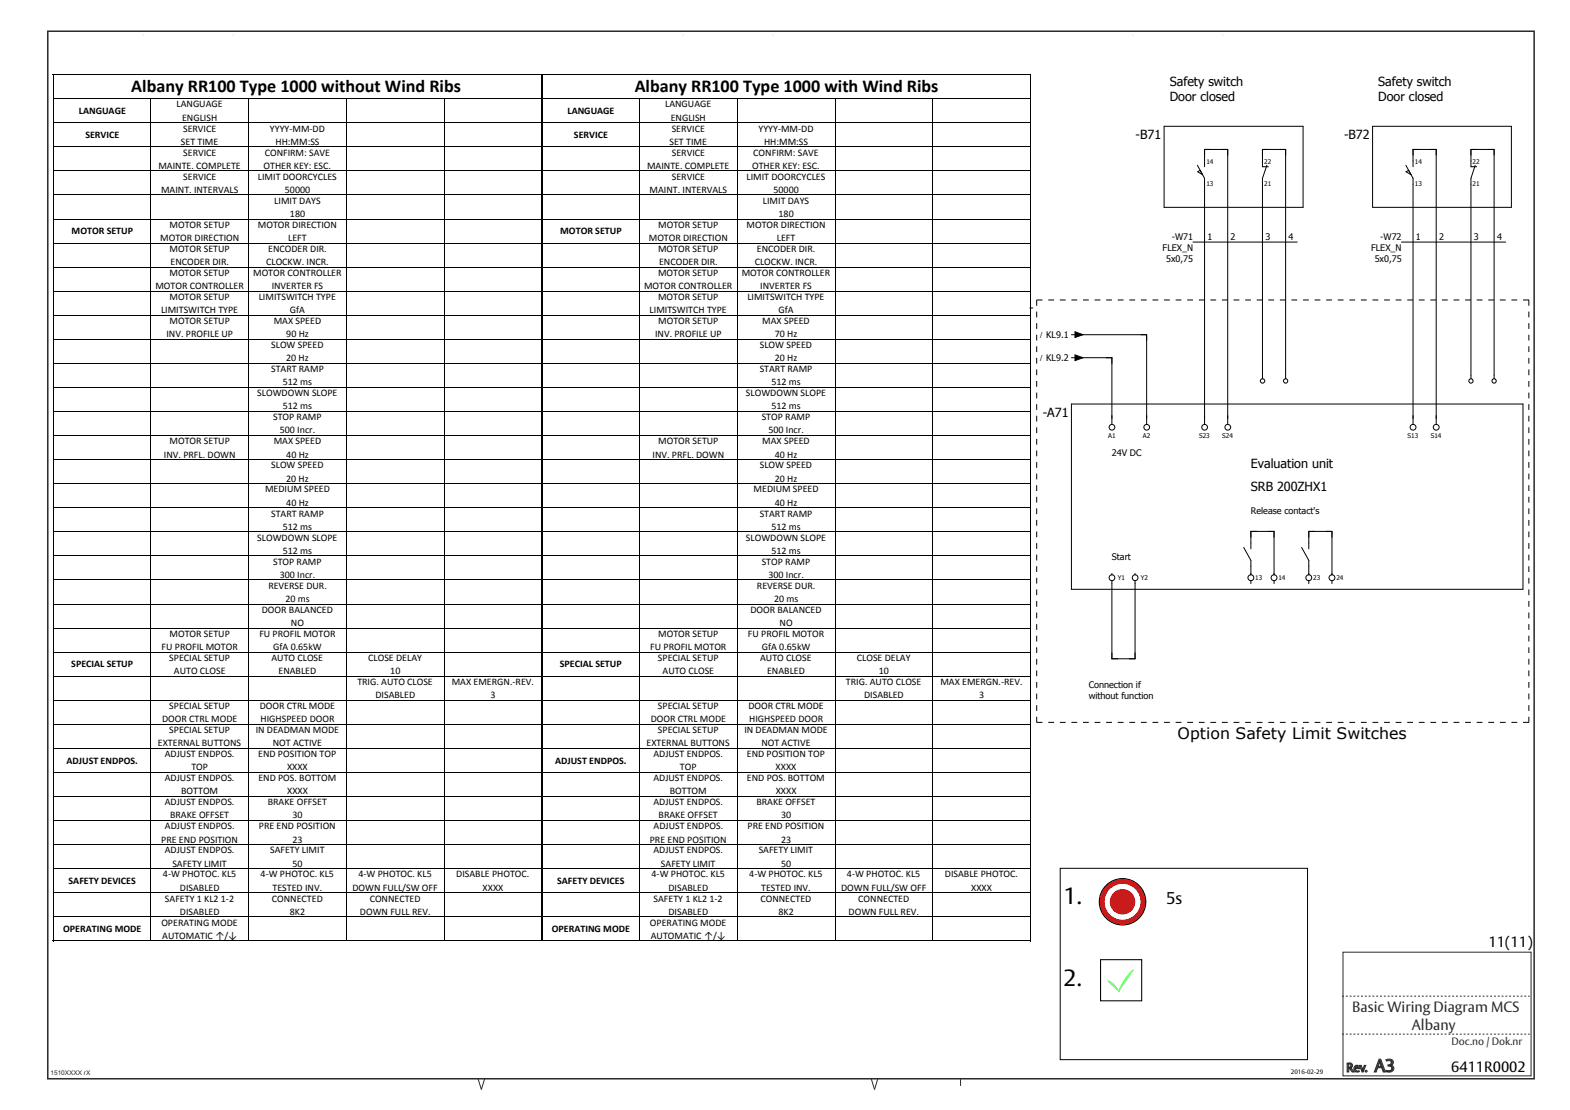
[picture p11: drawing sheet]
<svg xmlns="http://www.w3.org/2000/svg" width="420mm" height="297mm" viewBox="0 0 420 297" stroke-linecap="round" stroke-linejoin="round" font-family="sans-serif">
<defs><g id="words">
<g font-size="6.2">
<text x="284.5" y="241.8">1.</text>
<text x="284.5" y="263.9">2.</text>
</g>
<g font-size="4.8">
<text x="35.1" y="24.7">Albany RR100 Type 1000 without Wind Ribs</text>
<text x="169.8" y="24.7">Albany RR100 Type 1000 with Wind Ribs</text>
</g>
<text font-size="4.7" fill="#2b2a29" x="367.7" y="286.9">A3</text>
<text font-size="4.5" x="312" y="241.8">5s</text>
<text font-size="4.2" x="315" y="197.8">Option Safety Limit Switches</text>
<g font-size="4">
<text x="398.2" y="253.3">11(11)</text>
<text x="388.2" y="286.9">6411R0002</text>
</g>
<g font-size="4" fill="#2b2a29">
<text x="361.7" y="270.8">Basic Wiring Diagram MCS</text>
<text x="377.7" y="275.6">Albany</text>
</g>
<g font-size="3.4">
<text x="313" y="22.9">Safety switch</text>
<text x="368.7" y="22.9">Safety switch</text>
<text x="313" y="27">Door closed</text>
<text x="368.7" y="27">Door closed</text>
<text x="303.8" y="37.1">-B71</text>
<text x="359.6" y="37.1">-B72</text>
<text x="275.3" y="83.6">-</text>
<text x="279" y="111.5">-A71</text>
<text x="334.6" y="125.1">Evaluation unit</text>
<text x="334.6" y="131.3">SRB 200ZHX1</text>
</g>
<text font-size="3.3" fill="#2b2a29" x="360.2" y="286.9">Rev.</text>
<text font-size="2.8" fill="#2b2a29" x="388.3" y="279.6">Doc.no / Dok.nr</text>
<g font-size="2.7">
<text x="47.2" y="28.8">LANGUAGE</text>
<text x="178" y="28.8">LANGUAGE</text>
<text x="21.1" y="30.5">LANGUAGE</text>
<text x="48.7" y="32.3">ENGLISH</text>
<text x="49" y="35.2">SERVICE</text>
<text x="72.2" y="35.2">YYYY-MM-DD</text>
<text x="151.8" y="30.5">LANGUAGE</text>
<text x="179.4" y="32.3">ENGLISH</text>
<text x="179.7" y="35.2">SERVICE</text>
<text x="202.9" y="35.2">YYYY-MM-DD</text>
<text x="22.8" y="36.9">SERVICE</text>
<text x="48.4" y="38.7">SET TIME</text>
<text x="49" y="41.6">SERVICE</text>
<text x="70.8" y="41.6">CONFIRM: SAVE</text>
<text x="73.7" y="38.7">HH:MM:SS</text>
<text x="153.6" y="36.9">SERVICE</text>
<text x="179.1" y="38.7">SET TIME</text>
<text x="179.7" y="41.6">SERVICE</text>
<text x="201.5" y="41.6">CONFIRM: SAVE</text>
<text x="204.4" y="38.7">HH:MM:SS</text>
<text x="42.4" y="45.2">MAINTE. COMPLETE</text>
<text x="70.5" y="45.2">OTHER KEY: ESC.</text>
<text x="173.1" y="45.2">MAINTE. COMPLETE</text>
<text x="201.2" y="45.2">OTHER KEY: ESC.</text>
<text x="43.1" y="51.6">MAINT. INTERVALS</text>
<text x="49" y="48.1">SERVICE</text>
<text x="69" y="48.1">LIMIT DOORCYCLES</text>
<text x="76.2" y="51.6">50000</text>
<text x="173.8" y="51.6">MAINT. INTERVALS</text>
<text x="179.7" y="48.1">SERVICE</text>
<text x="199.7" y="48.1">LIMIT DOORCYCLES</text>
<text x="206.9" y="51.6">50000</text>
<text x="73.4" y="54.5">LIMIT DAYS</text>
<text x="77.6" y="58.1">180</text>
<text x="204.1" y="54.5">LIMIT DAYS</text>
<text x="208.3" y="58.1">180</text>
<text x="19.2" y="62.7">MOTOR SETUP</text>
<text x="42.9" y="64.5">MOTOR DIRECTION</text>
<text x="45.4" y="61">MOTOR SETUP</text>
<text x="69" y="61">MOTOR DIRECTION</text>
<text x="77.1" y="64.5">LEFT</text>
<text x="149.9" y="62.7">MOTOR SETUP</text>
<text x="173.6" y="64.5">MOTOR DIRECTION</text>
<text x="176.1" y="61">MOTOR SETUP</text>
<text x="199.7" y="61">MOTOR DIRECTION</text>
<text x="207.8" y="64.5">LEFT</text>
<text x="45.3" y="67.4">MOTOR SETUP</text>
<text x="45.6" y="70.9">ENCODER DIR.</text>
<text x="71.2" y="70.9">CLOCKW. INCR.</text>
<text x="71.8" y="67.4">ENCODER DIR.</text>
<text x="176.1" y="67.4">MOTOR SETUP</text>
<text x="176.3" y="70.9">ENCODER DIR.</text>
<text x="201.9" y="70.9">CLOCKW. INCR.</text>
<text x="202.5" y="67.4">ENCODER DIR.</text>
<text x="41.6" y="77.4">MOTOR CONTROLLER</text>
<text x="45.3" y="73.8">MOTOR SETUP</text>
<text x="67.7" y="73.8">MOTOR CONTROLLER</text>
<text x="72.7" y="77.4">INVERTER FS</text>
<text x="172.3" y="77.4">MOTOR CONTROLLER</text>
<text x="176.1" y="73.8">MOTOR SETUP</text>
<text x="198.4" y="73.8">MOTOR CONTROLLER</text>
<text x="203.4" y="77.4">INVERTER FS</text>
<text x="43.1" y="83.8">LIMITSWITCH TYPE</text>
<text x="45.3" y="80.3">MOTOR SETUP</text>
<text x="69.2" y="80.3">LIMITSWITCH TYPE</text>
<text x="77.6" y="83.8">GfA</text>
<text x="173.8" y="83.8">LIMITSWITCH TYPE</text>
<text x="176.1" y="80.3">MOTOR SETUP</text>
<text x="199.9" y="80.3">LIMITSWITCH TYPE</text>
<text x="208.3" y="83.8">GfA</text>
<text x="45.4" y="86.7">MOTOR SETUP</text>
<text x="73.2" y="86.7">MAX SPEED</text>
<text x="176.1" y="86.7">MOTOR SETUP</text>
<text x="203.9" y="86.7">MAX SPEED</text>
<text x="44.5" y="90.2">INV. PROFILE UP</text>
<text x="72.6" y="93.2">SLOW SPEED</text>
<text x="76.6" y="90.2">90 Hz</text>
<text x="175.2" y="90.2">INV. PROFILE UP</text>
<text x="203.3" y="93.2">SLOW SPEED</text>
<text x="207.3" y="90.2">70 Hz</text>
<text x="72.5" y="99.6">START RAMP</text>
<text x="76.6" y="96.7">20 Hz</text>
<text x="203.2" y="99.6">START RAMP</text>
<text x="207.3" y="96.7">20 Hz</text>
<text x="68.8" y="106">SLOWDOWN SLOPE</text>
<text x="75.7" y="103.1">512 ms</text>
<text x="199.6" y="106">SLOWDOWN SLOPE</text>
<text x="206.4" y="103.1">512 ms</text>
<text x="73.1" y="112.5">STOP RAMP</text>
<text x="75.7" y="109.6">512 ms</text>
<text x="203.8" y="112.5">STOP RAMP</text>
<text x="206.4" y="109.6">512 ms</text>
<text x="45.4" y="118.9">MOTOR SETUP</text>
<text x="73.2" y="118.9">MAX SPEED</text>
<text x="74.9" y="116">500 Incr.</text>
<text x="176.1" y="118.9">MOTOR SETUP</text>
<text x="203.9" y="118.9">MAX SPEED</text>
<text x="205.6" y="116">500 Incr.</text>
<text x="43.9" y="122.4">INV. PRFL. DOWN</text>
<text x="72.6" y="125.3">SLOW SPEED</text>
<text x="76.6" y="122.4">40 Hz</text>
<text x="174.6" y="122.4">INV. PRFL. DOWN</text>
<text x="203.3" y="125.3">SLOW SPEED</text>
<text x="207.3" y="122.4">40 Hz</text>
<text x="70.9" y="131.8">MEDIUM SPEED</text>
<text x="76.6" y="128.9">20 Hz</text>
<text x="201.6" y="131.8">MEDIUM SPEED</text>
<text x="207.3" y="128.9">20 Hz</text>
<text x="76.6" y="135.3">40 Hz</text>
<text x="207.3" y="135.3">40 Hz</text>
<text x="72.5" y="138.2">START RAMP</text>
<text x="75.7" y="141.8">512 ms</text>
<text x="203.2" y="138.2">START RAMP</text>
<text x="206.4" y="141.8">512 ms</text>
<text x="68.8" y="144.7">SLOWDOWN SLOPE</text>
<text x="75.7" y="148.2">512 ms</text>
<text x="199.6" y="144.7">SLOWDOWN SLOPE</text>
<text x="206.4" y="148.2">512 ms</text>
<text x="73.1" y="151.1">STOP RAMP</text>
<text x="74.9" y="154.6">300 Incr.</text>
<text x="203.8" y="151.1">STOP RAMP</text>
<text x="205.6" y="154.6">300 Incr.</text>
<text x="71.8" y="157.5">REVERSE DUR.</text>
<text x="76.4" y="161.1">20 ms</text>
<text x="202.5" y="157.5">REVERSE DUR.</text>
<text x="207.1" y="161.1">20 ms</text>
<text x="70" y="164">DOOR BALANCED</text>
<text x="77.8" y="167.5">NO</text>
<text x="200.8" y="164">DOOR BALANCED</text>
<text x="208.6" y="167.5">NO</text>
<text x="43.2" y="173.9">FU PROFIL MOTOR</text>
<text x="45.4" y="170.4">MOTOR SETUP</text>
<text x="69.4" y="170.4">FU PROFIL MOTOR</text>
<text x="73.1" y="173.9">GfA 0.65kW</text>
<text x="174" y="173.9">FU PROFIL MOTOR</text>
<text x="176.1" y="170.4">MOTOR SETUP</text>
<text x="200.1" y="170.4">FU PROFIL MOTOR</text>
<text x="203.8" y="173.9">GfA 0.65kW</text>
<text x="19.1" y="178.6">SPECIAL SETUP</text>
<text x="45.3" y="176.9">SPECIAL SETUP</text>
<text x="72.6" y="176.9">AUTO CLOSE</text>
<text x="98.5" y="176.9">CLOSE DELAY</text>
<text x="149.8" y="178.6">SPECIAL SETUP</text>
<text x="176" y="176.9">SPECIAL SETUP</text>
<text x="203.4" y="176.9">AUTO CLOSE</text>
<text x="229.2" y="176.9">CLOSE DELAY</text>
<text x="46.5" y="180.4">AUTO CLOSE</text>
<text x="74.5" y="180.4">ENABLED</text>
<text x="95.6" y="183.3">TRIG. AUTO CLOSE</text>
<text x="104.4" y="180.4">10</text>
<text x="120.9" y="183.3">MAX EMERGN.-REV.</text>
<text x="177.3" y="180.4">AUTO CLOSE</text>
<text x="205.2" y="180.4">ENABLED</text>
<text x="226.3" y="183.3">TRIG. AUTO CLOSE</text>
<text x="235.1" y="180.4">10</text>
<text x="251.6" y="183.3">MAX EMERGN.-REV.</text>
<text x="45.3" y="189.7">SPECIAL SETUP</text>
<text x="69.5" y="189.7">DOOR CTRL MODE</text>
<text x="100.5" y="186.8">DISABLED</text>
<text x="131.2" y="186.8">3</text>
<text x="176" y="189.7">SPECIAL SETUP</text>
<text x="200.2" y="189.7">DOOR CTRL MODE</text>
<text x="231.2" y="186.8">DISABLED</text>
<text x="261.9" y="186.8">3</text>
<text x="43.4" y="193.3">DOOR CTRL MODE</text>
<text x="45.3" y="196.2">SPECIAL SETUP</text>
<text x="68.4" y="196.2">IN DEADMAN MODE</text>
<text x="69.7" y="193.3">HIGHSPEED DOOR</text>
<text x="174.1" y="193.3">DOOR CTRL MODE</text>
<text x="176" y="196.2">SPECIAL SETUP</text>
<text x="199.1" y="196.2">IN DEADMAN MODE</text>
<text x="200.4" y="193.3">HIGHSPEED DOOR</text>
<text x="42.2" y="199.7">EXTERNAL BUTTONS</text>
<text x="44.1" y="202.6">ADJUST ENDPOS.</text>
<text x="69.1" y="202.6">END POSITION TOP</text>
<text x="73" y="199.7">NOT ACTIVE</text>
<text x="172.9" y="199.7">EXTERNAL BUTTONS</text>
<text x="174.8" y="202.6">ADJUST ENDPOS.</text>
<text x="199.8" y="202.6">END POSITION TOP</text>
<text x="203.7" y="199.7">NOT ACTIVE</text>
<text x="17.8" y="204.4">ADJUST ENDPOS.</text>
<text x="44.1" y="209.1">ADJUST ENDPOS.</text>
<text x="51.2" y="206.1">TOP</text>
<text x="69.1" y="209.1">END POS. BOTTOM</text>
<text x="76.8" y="206.1">XXXX</text>
<text x="148.5" y="204.4">ADJUST ENDPOS.</text>
<text x="174.8" y="209.1">ADJUST ENDPOS.</text>
<text x="181.9" y="206.1">TOP</text>
<text x="199.8" y="209.1">END POS. BOTTOM</text>
<text x="207.5" y="206.1">XXXX</text>
<text x="44.1" y="215.5">ADJUST ENDPOS.</text>
<text x="48.5" y="212.6">BOTTOM</text>
<text x="71.6" y="215.5">BRAKE OFFSET</text>
<text x="76.8" y="212.6">XXXX</text>
<text x="174.8" y="215.5">ADJUST ENDPOS.</text>
<text x="179.2" y="212.6">BOTTOM</text>
<text x="202.3" y="215.5">BRAKE OFFSET</text>
<text x="207.5" y="212.6">XXXX</text>
<text x="44.1" y="221.9">ADJUST ENDPOS.</text>
<text x="45.5" y="219">BRAKE OFFSET</text>
<text x="69.3" y="221.9">PRE END POSITION</text>
<text x="78.3" y="219">30</text>
<text x="174.8" y="221.9">ADJUST ENDPOS.</text>
<text x="176.2" y="219">BRAKE OFFSET</text>
<text x="200" y="221.9">PRE END POSITION</text>
<text x="209" y="219">30</text>
<text x="43.1" y="225.5">PRE END POSITION</text>
<text x="78.3" y="225.5">23</text>
<text x="173.8" y="225.5">PRE END POSITION</text>
<text x="209" y="225.5">23</text>
<text x="44.1" y="228.4">ADJUST ENDPOS.</text>
<text x="46.1" y="231.9">SAFETY LIMIT</text>
<text x="72.3" y="228.4">SAFETY LIMIT</text>
<text x="78.2" y="231.9">50</text>
<text x="174.8" y="228.4">ADJUST ENDPOS.</text>
<text x="176.8" y="231.9">SAFETY LIMIT</text>
<text x="203" y="228.4">SAFETY LIMIT</text>
<text x="208.9" y="231.9">50</text>
<text x="18.3" y="236.6">SAFETY DEVICES</text>
<text x="43.6" y="234.8">4-W PHOTOC. KL5</text>
<text x="48.1" y="238.3">DISABLED</text>
<text x="69.7" y="234.8">4-W PHOTOC. KL5</text>
<text x="72.9" y="238.3">TESTED INV.</text>
<text x="94.3" y="238.3">DOWN FULL/SW OFF</text>
<text x="95.9" y="234.8">4-W PHOTOC. KL5</text>
<text x="122.1" y="234.8">DISABLE PHOTOC.</text>
<text x="129.1" y="238.3">XXXX</text>
<text x="149.1" y="236.6">SAFETY DEVICES</text>
<text x="174.3" y="234.8">4-W PHOTOC. KL5</text>
<text x="178.8" y="238.3">DISABLED</text>
<text x="200.4" y="234.8">4-W PHOTOC. KL5</text>
<text x="203.6" y="238.3">TESTED INV.</text>
<text x="225" y="238.3">DOWN FULL/SW OFF</text>
<text x="226.6" y="234.8">4-W PHOTOC. KL5</text>
<text x="252.8" y="234.8">DISABLE PHOTOC.</text>
<text x="259.8" y="238.3">XXXX</text>
<text x="44.1" y="241.2">SAFETY 1 KL2 1-2</text>
<text x="48.1" y="244.8">DISABLED</text>
<text x="72.7" y="241.2">CONNECTED</text>
<text x="77.5" y="244.8">8K2</text>
<text x="96.3" y="244.8">DOWN FULL REV.</text>
<text x="98.9" y="241.2">CONNECTED</text>
<text x="174.8" y="241.2">SAFETY 1 KL2 1-2</text>
<text x="178.8" y="244.8">DISABLED</text>
<text x="203.4" y="241.2">CONNECTED</text>
<text x="208.2" y="244.8">8K2</text>
<text x="227" y="244.8">DOWN FULL REV.</text>
<text x="229.6" y="241.2">CONNECTED</text>
<text x="16.9" y="249.4">OPERATING MODE</text>
<text x="43.2" y="247.7">OPERATING MODE</text>
<text x="43.4" y="251.2">AUTOMATIC ↑/↓</text>
<text x="147.6" y="249.4">OPERATING MODE</text>
<text x="173.9" y="247.7">OPERATING MODE</text>
<text x="174.1" y="251.2">AUTOMATIC ↑/↓</text>
</g>
<g font-size="2.4">
<text x="313.5" y="64.3">-W71</text>
<text x="323" y="64.3">1</text>
<text x="329.2" y="64.3">2</text>
<text x="338.5" y="64.3">3</text>
<text x="344.7" y="64.3">4</text>
<text x="369.2" y="64.3">-W72</text>
<text x="378.8" y="64.3">1</text>
<text x="385" y="64.3">2</text>
<text x="394.3" y="64.3">3</text>
<text x="400.5" y="64.3">4</text>
<text x="311" y="67.2">FLEX_N</text>
<text x="312" y="70.1">5x0,75</text>
<text x="366.8" y="67.2">FLEX_N</text>
<text x="367.8" y="70.1">5x0,75</text>
<text x="279.9" y="90.5">KL9.1</text>
<text x="279.9" y="96.7">KL9.2</text>
<text x="297.5" y="122">24V DC</text>
<text x="334.6" y="137.5">Release contact's</text>
<text x="297.5" y="149.9">Start</text>
<text x="291.3" y="184">Connection if</text>
<text x="291.3" y="186.9">without function</text>
</g>
<g font-size="1.7">
<text x="322.7" y="43.8">14</text>
<text x="338.2" y="43.8">22</text>
<text x="378.5" y="43.8">14</text>
<text x="394" y="43.8">22</text>
<text x="322.7" y="49.9">13</text>
<text x="338.2" y="49.9">21</text>
<text x="378.5" y="49.9">13</text>
<text x="394" y="49.9">21</text>
<text x="278.3" y="90.2">/</text>
<text x="278.3" y="96.4">/</text>
<text x="296.5" y="117.2">A1</text>
<text x="305.8" y="117.2">A2</text>
<text x="320.8" y="117.2">S23</text>
<text x="327" y="117.2">S24</text>
<text x="376.6" y="117.2">S13</text>
<text x="382.8" y="117.2">S14</text>
<text x="299" y="155.3">Y1</text>
<text x="305.2" y="155.3">Y2</text>
<text x="335.8" y="155.3">13</text>
<text x="342" y="155.3">14</text>
<text x="351.3" y="155.3">23</text>
<text x="357.5" y="155.3">24</text>
<text x="345.4" y="287.5">2016-02-29</text>
</g>
<text font-size="1.7" fill="#2b2a29" x="13.5" y="287.6">1510XXXX rX</text>
</g></defs>
<path d="M38.3 9.3v.2M62.4 9.3v.2M182.7 9.3v.2M206.8 9.3v.2M303.1 9.3v.2M327.1 9.3v.2" fill="none" stroke="#dadcdd" stroke-width=".27"/>
<g fill="none" stroke="#000" stroke-width=".27">
<path d="M14.1 20h261.7M14.2 19.8v232.1M275.7 19.8v232.1M14.4 20.1v231.7M14.5 26.4h130.2M14.5 32.9h130.2M14.5 39.3h130.2M40.4 26.4v225.4M66.5 26.4v225.4M92.7 26.4v225.4M118.8 26.4v225.4M145.2 26.4h130.5"/>
<path d="M145.2 32.9h130.5M145.2 39.3h130.5M171.1 26.4v225.4M197.2 26.4v225.4M223.4 26.4v225.4M249.5 26.4v225.4M14.5 45.7h130.2M14.5 52.2h130.2M14.5 58.6h130.2M145.2 45.7h130.5M145.2 52.2h130.5M145.2 58.6h130.5"/>
<path d="M14.5 65.1h130.2M14.5 71.5h130.2M14.5 77.9h130.2M145.2 65.1h130.5M145.2 71.5h130.5M145.2 77.9h130.5M14.5 84.4h130.2M14.5 90.8h130.2M14.5 97.2h130.2M145.2 84.4h130.5M145.2 90.8h130.5M145.2 97.2h130.5"/>
<path d="M14.5 103.7h130.2M14.5 110.1h130.2M14.5 116.6h130.2M145.2 103.7h130.5M145.2 110.1h130.5M145.2 116.6h130.5M14.5 123h130.2M14.5 129.4h130.2M14.5 135.9h130.2M145.2 123h130.5M145.2 129.4h130.5M145.2 135.9h130.5"/>
<path d="M14.5 142.3h130.2M14.5 148.8h130.2M14.5 155.2h130.2M145.2 142.3h130.5M145.2 148.8h130.5M145.2 155.2h130.5M14.5 161.6h130.2M14.5 168.1h130.2M14.5 174.5h130.2M145.2 161.6h130.5M145.2 168.1h130.5M145.2 174.5h130.5"/>
<path d="M14.5 180.9h130.2M14.5 187.4h130.2M14.5 193.8h130.2M145.2 180.9h130.5M145.2 187.4h130.5M145.2 193.8h130.5M14.5 200.3h130.2M14.5 206.7h130.2M14.5 213.1h130.2M14.5 219.6h130.2M145.2 200.3h130.5M145.2 206.7h130.5"/>
<path d="M145.2 213.1h130.5M145.2 219.6h130.5M14.5 226h130.2M14.5 232.5h130.2M14.5 238.9h130.2M145.2 226h130.5M145.2 232.5h130.5M145.2 238.9h130.5M14.1 251.8h261.7M14.5 245.3h130.2M14.5 251.8h130.2M145.2 245.3h130.5"/>
<path d="M145.2 251.8h130.5"/>
</g>
<path d="M144.7 20.1h.5v231.7h-.5z" fill="#000"/>
<g fill="none" stroke="#2b2a29" stroke-width=".27">
<path d="M359.3 254.8h50.3v33.1h-50.3zM127.9 288.6l.9 3M129.7 288.6l-.9 3M233.1 288.6l.9 3 .8-3M257 288.7v1.9M360.4 284.5a.95 .95 0 0 1 1.4 .9l-.4 .4 .9 1.1h-.6l-.7-1h-.2v1h-.4zM360.8 284.6l.4 .1a.55 .55 0 0 1 0 .9l-.4 .1zM362.6 285.2a.73 .73 0 0 1 .8 0 .73 .73 0 0 1 .3 .8h-1.1l.2 .5h.8v.2a.94 .94 0 0 1-1.3-.2 .94 .94 0 0 1 .3-1.3zM362.8 285.4h.3l.2 .3h-.7zM363.7 285.1h.5l.4 1.4 .4-1.4h.4l-.7 1.8h-.3zM368.9 283.4h.5l1.2 3.5h-.5l-.4-1.2h-1.1l-.4 1.2h-.5zM369.1 284l.5 1.3h-.9z"/>
<path d="M370.8 283.6a1.33 1.33 0 0 1 2 .7l-.3 .5-.5 .3a.87 .87 0 0 1 1 .9 .87 .87 0 0 1-1 .9l-1.3-.2 .2-.3a.81 .81 0 0 0 1 0 .81 .81 0 0 0 .2-1l-.8-.1v-.3a.65 .65 0 0 0 .9-.8 .65 .65 0 0 0-1.1-.3z"/>
<circle cx="365.5" cy="286.6" r=".26"/>
</g>
<path d="M12.8 8.4h397.6v280.3h-397.6z" fill="none" stroke="#2b2a29" stroke-width=".41"/>
<path d="M359 276.7h50.2M359 266.6h50.2" fill="none" stroke="#2b2a29" stroke-width=".27" stroke-dasharray=".5 .5" stroke-linecap="butt"/>
<path d="M283.6 232.4h66.2v51.2h-66.2z" fill-rule="evenodd" fill="#fff"/>
<path d="M283.6 232.4h66.2v51.2h-66.2z" fill="none" stroke="#000" stroke-width=".27"/>
<circle cx="300.3" cy="241.3" r="6.2" fill="#f00"/>
<circle cx="300.3" cy="241.3" r="6.2" fill="none" stroke="#000" stroke-width=".27"/>
<circle cx="300.3" cy="241.3" r="4.8" fill="#fff"/>
<circle cx="300.3" cy="241.3" r="3.4" fill="#f00"/>
<path d="M294.4 256.8h11v11h-11z" fill="none" stroke="#000" stroke-width=".28"/>
<path d="M296.5 262.4l1.4 .9 1.4 1.8 .9-2.1a13.1 13.1 0 0 1 2.9-3.6l.2 .3-3.4 4.7-.5 1.2-3.1-3z" fill-rule="evenodd" fill="#0f0"/>
<g fill="none" stroke="#000" stroke-width=".27">
<path d="M311.4 33.8h37.2v21.7h-37.2zM367.2 33.8h37.1v21.7h-37.1zM320.3 44.2l1.9 3.5v65.9M320.4 46l.7-.4 .6 1.2zM322.2 44.6v-4.6h6.2v73.6M338.9 44.2l-1.2 3.5v53.7M339.3 44.6h-1.6v-4.6h6.2v61.4M376.1 44.2l1.9 3.5v65.9M376.1 46l.7-.4 .7 1.2zM378 44.6v-4.6h6.2v73.6M394.6 44.2l-1.1 3.5v53.7M395 44.6h-1.5v-4.6h6.2v61.4"/>
<path d="M319.1 64.8h27.9M374.9 64.8h27.9M286.6 95.7h1M286.6 89.6h1M287.6 88.8l2.1 .8-2.1 .7zM287.6 95l2.1 .7-2.1 .8zM288.2 95.7h9.3v17.9M288.2 89.6h18.6v24M286.6 108.1h120.8v49.6h-120.8zM297.5 153.5v.3M297.5 155.4v20.9h6.2v-20.9M303.7 153.5v.3"/>
<path d="M332.7 146.5l1.9 3.5v3.8M334.6 146.9v-4.7h6.2v11.6M334.6 155.4v.8M340.8 155.4v.8M348.2 146.5l1.9 3.5v3.8M350.1 146.9v-4.7h6.2v11.6M350.1 155.4v.8M356.3 155.4v.8"/>
<circle cx="297.5" cy="114.3" r=".76"/>
<circle cx="306.8" cy="114.3" r=".76"/>
<circle cx="322.3" cy="114.3" r=".76"/>
<circle cx="328.5" cy="114.3" r=".77"/>
<circle cx="337.8" cy="101.9" r=".59"/>
<circle cx="343.9" cy="101.9" r=".58"/>
<circle cx="378" cy="114.3" r=".78"/>
<circle cx="384.2" cy="114.3" r=".78"/>
<circle cx="393.5" cy="101.9" r=".58"/>
<circle cx="399.7" cy="101.9" r=".58"/>
<circle cx="297.5" cy="154.6" r=".77"/>
<circle cx="303.7" cy="154.6" r=".77"/>
<circle cx="334.6" cy="154.6" r=".79"/>
<circle cx="340.8" cy="154.6" r=".79"/>
<circle cx="350.1" cy="154.6" r=".79"/>
<circle cx="356.3" cy="154.6" r=".79"/>
</g>
<path d="M277.3 80.3h131.7M277.3 80.3v113M409 80.3v113M277.3 193.3h131.7" fill="none" stroke="#000" stroke-width=".27" stroke-dasharray="1.5 1.5" stroke-linecap="butt"/>
<path d="M287.6 88.8l2.1 .8-2.1 .7zM287.6 95l2.1 .7-2.1 .8zM408.8 80.2l.3 .1zM277.3 193.2v.2zM408.8 193.3h.3zM409 193.2v.2z" fill="#000"/>
<use href="#words"/>
</svg>
